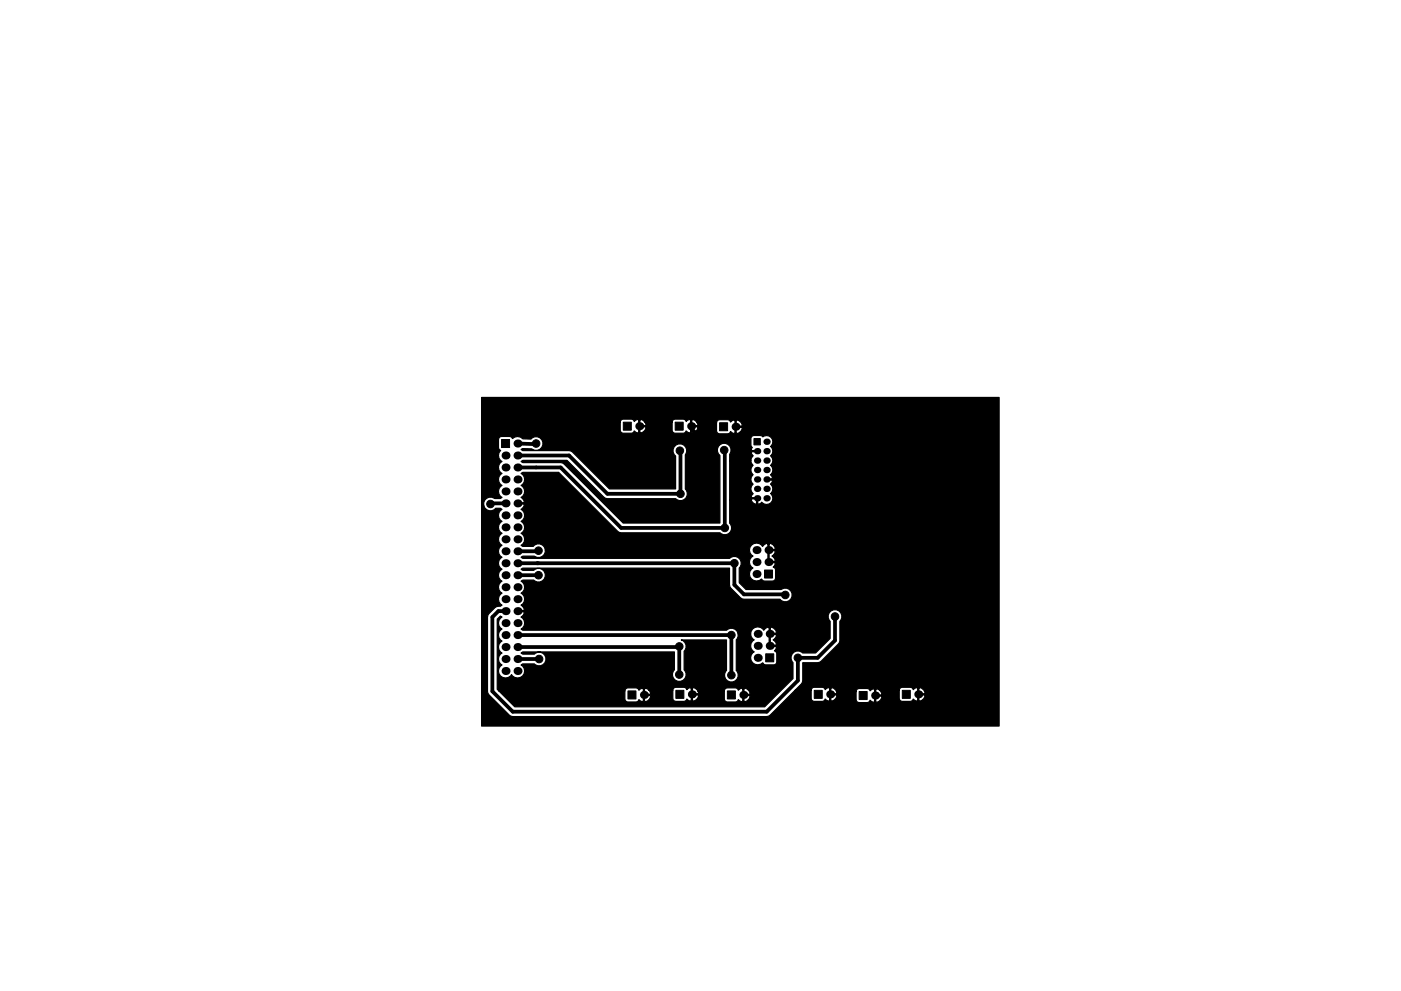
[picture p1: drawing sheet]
<svg xmlns="http://www.w3.org/2000/svg" width="297mm" height="210mm" viewBox="0 0 297 210" stroke-linecap="round" stroke-linejoin="round" font-family="sans-serif">
<g fill="#000" stroke="#000" stroke-width=".21">
<path d="M106.3 93.3h1.7v1.7h-1.7zM132.2 89.6h1.6v1.7h-1.6zM143.2 89.6h1.7v1.7h-1.7zM152.6 89.7h1.7v1.7h-1.7zM159.9 93h1.3v1.4h-1.3zM162.1 120.9h1.7v1.7h-1.7zM162.3 138.7h1.7v1.7h-1.7zM133.1 146.6h1.7v1.7h-1.7zM143.3 146.5h1.7v1.7h-1.7zM154.2 146.6h1.7v1.7h-1.7zM172.6 146.5h1.7v1.7h-1.7zM182.2 146.7h1.7v1.7h-1.7z"/>
<path d="M191.3 146.5h1.7v1.7h-1.7z"/>
<circle cx="113.7" cy="94.1" r=".8"/>
<circle cx="120.4" cy="90.7" r=".8"/>
<circle cx="132.7" cy="99.1" r=".8"/>
<circle cx="144.1" cy="95.6" r=".8"/>
<circle cx="148.8" cy="96.3" r=".8"/>
<circle cx="153.5" cy="95.5" r=".8"/>
<circle cx="174.8" cy="94.4" r=".8"/>
<circle cx="202.8" cy="92.6" r="2.1"/>
<circle cx="104" cy="106.9" r=".8"/>
<circle cx="114.2" cy="116.8" r=".8"/>
<circle cx="120.8" cy="110.9" r=".8"/>
<circle cx="141.9" cy="108.7" r=".8"/>
<circle cx="144.3" cy="104.8" r=".8"/>
<circle cx="153.7" cy="112" r=".8"/>
<circle cx="155.7" cy="119.5" r=".8"/>
<circle cx="166" cy="103" r=".8"/>
<circle cx="176.8" cy="109.3" r=".8"/>
<circle cx="114.2" cy="122" r=".8"/>
<circle cx="114.3" cy="139.8" r=".8"/>
<circle cx="126.7" cy="128.9" r=".8"/>
<circle cx="144" cy="137.2" r=".8"/>
<circle cx="144" cy="129" r=".8"/>
<circle cx="155.1" cy="134.7" r=".8"/>
<circle cx="166.5" cy="126.2" r=".8"/>
<circle cx="169.2" cy="139.6" r=".8"/>
<circle cx="177" cy="130.8" r=".8"/>
<circle cx="182.9" cy="120.6" r=".8"/>
<circle cx="191.5" cy="129.8" r=".8"/>
<circle cx="116" cy="146.4" r=".8"/>
<circle cx="124.6" cy="146.4" r=".8"/>
<circle cx="144" cy="143.1" r=".8"/>
<circle cx="155.1" cy="143.3" r=".8"/>
<circle cx="178.2" cy="141.4" r=".8"/>
<circle cx="187.6" cy="141.2" r=".8"/>
<circle cx="202.8" cy="144.3" r="2.1"/>
</g>
<g fill="#000">
<circle cx="107.2" cy="96.6" r=".85"/>
<circle cx="107.2" cy="99.2" r=".85"/>
<circle cx="109.7" cy="94.1" r=".85"/>
<circle cx="109.7" cy="96.6" r=".85"/>
<circle cx="109.7" cy="99.2" r=".85"/>
<circle cx="135.5" cy="90.4" r=".85"/>
<circle cx="146.5" cy="90.4" r=".85"/>
<circle cx="156" cy="90.5" r=".85"/>
<circle cx="160.5" cy="99.7" r=".67"/>
<circle cx="160.5" cy="95.7" r=".67"/>
<circle cx="160.5" cy="97.7" r=".67"/>
<circle cx="162.5" cy="97.7" r=".67"/>
<circle cx="162.5" cy="95.7" r=".67"/>
<circle cx="162.5" cy="93.7" r=".67"/>
<circle cx="162.5" cy="99.7" r=".67"/>
<circle cx="107.2" cy="119.5" r=".85"/>
<circle cx="107.2" cy="106.8" r=".85"/>
<circle cx="107.2" cy="109.3" r=".85"/>
<circle cx="107.2" cy="111.9" r=".85"/>
<circle cx="107.2" cy="114.4" r=".85"/>
<circle cx="107.2" cy="101.7" r=".85"/>
<circle cx="107.2" cy="104.3" r=".85"/>
<circle cx="107.2" cy="117" r=".85"/>
<circle cx="109.7" cy="101.7" r=".85"/>
<circle cx="109.7" cy="104.3" r=".85"/>
<circle cx="109.7" cy="106.8" r=".85"/>
<circle cx="109.7" cy="109.3" r=".85"/>
<circle cx="109.7" cy="114.4" r=".85"/>
<circle cx="109.7" cy="111.9" r=".85"/>
<circle cx="109.7" cy="119.5" r=".85"/>
<circle cx="109.7" cy="117" r=".85"/>
<circle cx="160.4" cy="119.2" r=".85"/>
<circle cx="160.4" cy="116.7" r=".85"/>
<circle cx="160.5" cy="103.7" r=".67"/>
<circle cx="160.5" cy="101.7" r=".67"/>
<circle cx="160.5" cy="105.7" r=".67"/>
<circle cx="162.5" cy="101.7" r=".67"/>
<circle cx="162.5" cy="103.7" r=".67"/>
<circle cx="162.5" cy="105.7" r=".67"/>
<circle cx="162.9" cy="119.2" r=".85"/>
<circle cx="162.9" cy="116.7" r=".85"/>
<circle cx="107.2" cy="132.2" r=".85"/>
<circle cx="107.2" cy="124.6" r=".85"/>
<circle cx="107.2" cy="129.7" r=".85"/>
<circle cx="107.2" cy="122" r=".85"/>
<circle cx="107.2" cy="134.7" r=".85"/>
<circle cx="107.2" cy="137.3" r=".85"/>
<circle cx="107.2" cy="139.8" r=".85"/>
<circle cx="107.2" cy="127.1" r=".85"/>
<circle cx="109.7" cy="129.7" r=".85"/>
<circle cx="109.7" cy="127.1" r=".85"/>
<circle cx="109.7" cy="137.3" r=".85"/>
<circle cx="109.7" cy="139.8" r=".85"/>
<circle cx="109.7" cy="122" r=".85"/>
<circle cx="109.7" cy="134.7" r=".85"/>
<circle cx="109.7" cy="124.6" r=".85"/>
<circle cx="109.7" cy="132.2" r=".85"/>
<circle cx="160.4" cy="121.8" r=".85"/>
<circle cx="160.7" cy="137" r=".85"/>
<circle cx="160.7" cy="139.6" r=".85"/>
<circle cx="160.7" cy="134.5" r=".85"/>
<circle cx="163.2" cy="137" r=".85"/>
<circle cx="163.2" cy="134.5" r=".85"/>
<circle cx="107.2" cy="142.4" r=".85"/>
<circle cx="109.7" cy="142.4" r=".85"/>
<circle cx="136.5" cy="147.4" r=".85"/>
<circle cx="146.7" cy="147.3" r=".85"/>
<circle cx="157.6" cy="147.4" r=".85"/>
<circle cx="176" cy="147.3" r=".85"/>
<circle cx="185.5" cy="147.6" r=".85"/>
<circle cx="194.7" cy="147.3" r=".85"/>
</g>
<g fill="none" stroke="#000" stroke-width=".8">
<path d="M109.7 94.1l3.8 .1 .2-.1M144.1 95.6l.2 .2v9h-15.5l-8.2-8.2h-10.9M146.5 90.4v.5l2.3 2.3v12.3l-3.1 3.2h-3.8M153.5 95.5l.2 .1v16.4h-22l-12.8-12.8h-9.2M174.8 94.4l2 2v12.9M202.8 92.6v51.7M107.2 106.8h-3.1l-.1 .1M109.7 119.5h46v4.6l2 2h8.7l.1 .1M114.2 116.8l-.2 .2h-4.3M107.2 129.7h-1.5l-1.3 1.2v15.8l4.3 4.3h53.9l6.6-6.6v-4.8M109.7 122h4.5M109.7 139.8h4.6"/>
<path d="M109.7 137.3h34.2l.1-.1v5.9M109.7 134.7h45.4v8.6M126.7 128.9l.2 .1h17.1M169 139.4l.2 .2M176.9 130.9l.1-.1v5.1l-3.6 3.7h-4.2M182.9 120.6l8.6 8.7v.5M116 146.4h8.6"/>
</g>
<path d="M102.1 84.3h109.7v69.7h-109.7v-46.8h.5l.2 .5a1.44 1.44 0 0 0 2.3 .1h1l.3 .3-.3 .2a1.46 1.46 0 0 0 .3 2.3 1.44 1.44 0 0 0 0 2.6 1.44 1.44 0 0 0 0 2.5 1.44 1.44 0 0 0 0 2.5 1.44 1.44 0 0 0 0 2.6 1.44 1.44 0 0 0 0 2.5 1.44 1.44 0 0 0 0 2.6 1.44 1.44 0 0 0 0 2.5l-.3 .2-.8 .1-.4 .2-1.2 1.3-.3 .7v15.8l.3 .7 4.6 4.6h54.3l.7-.3 5.3-5.2h3.4v1.7l.4 .6h1.9l.5-.2 .2-.3 .7 .5 .2-.2v-1.2h.2v1.2a1.08 1.08 0 0 0 1.4-.9l-.2-.3h-1.4v-1.4h.2v1.2h1.2l.2-.2-.1-.3h4.1v1.7a.65 .65 0 0 0 .7 .7l1.9-.1 .4-.4 .7 .4 .2-.1v-1.2h.3v1.2l.2 .1a1.12 1.12 0 0 0 1-1.3h-1.5v-1.5h.3v1.2h1.2l.1-.2-.5-.7h4.2v1.7a.65 .65 0 0 0 .6 .6h1.9l.4-.5 .7 .5 .3-.2v-1.2h.2v1.2l.2 .2a1.12 1.12 0 0 0 1-1.4h-1.5l.1-1.4h.2v1.2h1.2l.1-.2a1.19 1.19 0 0 0-1.5-1l-.3-.1-.7 .4-.3-.4-2-.1a.65 .65 0 0 0-.6 .7h-4.2l-.6-.4-.2 .1a.86 .86 0 0 0-1.2 .4l-.4-.5h-1.9l-.5 .2-.2 .4h-4.1l-.6-.7-.4-.1-.3 .1a.86 .86 0 0 0-1.1 .3l-.4-.4-2-.1-.4 .2-.2 .5h-3.4l1.5-1.7 .1-4.2 3.6-.1 4.2-4.2 .1-4.5a1.45 1.45 0 0 0 0-2 1.45 1.45 0 0 0-2.1 0 1.45 1.45 0 0 0 0 2v3.7l-3.1 3h-2.7l-.2-.1a1.45 1.45 0 0 0-2 .2 1.45 1.45 0 0 0 .1 2v3.4l-6 6h-53l-3.3-3.4h26.7v1.7a.65 .65 0 0 0 .6 .6h2l.4-.5 .7 .5 .2-.1v-1.2h.3v1.2l.2 .1a1.12 1.12 0 0 0 .9-1.3h-1.4v-1.5h.3v1.2h1.1l.2-.2-.4-.6h5v1.7a.65 .65 0 0 0 .7 .6h1.9l.4-.5 .7 .5 .3-.2v-1.2h.2v1.2l.2 .2a1.12 1.12 0 0 0 1-1.4h-1.5l.1-1.4h.2v1.2h1.2l.1-.2-.1-.4h5.6v1.9l.6 .4h2l.3-.5 .8 .5 .2-.1v-1.2h.2v1.2a1.08 1.08 0 0 0 1.3-1l-.1-.2h-1.4v-1.5h.2v1.2h1.2a1.07 1.07 0 0 0-1.4-1.2l-.2-.1-.8 .4-.3-.4-2-.1a.65 .65 0 0 0-.6 .7h-5.6l-.5-.6-.5-.1-.2 .1-.5-.1-.7 .4-.4-.4-1.9-.1a.65 .65 0 0 0-.7 .7h-5l-.7-.5-.2 .1a.86 .86 0 0 0-1.2 .3l-.4-.4-2-.1-.4 .2-.2 .5h-26.7l-.4-.3v-14.9l.7-.7 .3 .2a1.44 1.44 0 0 0 0 2.6 1.44 1.44 0 0 0 0 2.5 1.44 1.44 0 0 0 0 2.6 1.44 1.44 0 0 0 0 2.5 1.48 1.48 0 0 0-.3 2.3 1.48 1.48 0 0 0 2.4-.3 1.48 1.48 0 0 0 2.3 .3 1.48 1.48 0 0 0-.3-2.3l.3-.2h2.5l.2 .1a1.46 1.46 0 0 0 2-.3 1.46 1.46 0 0 0-.2-1.9 1.46 1.46 0 0 0-2 0h-2.5l-.3-.2 .3-.3h32.2v3.8l-.2 .2a1.46 1.46 0 0 0 .3 2 1.46 1.46 0 0 0 2-.2 1.46 1.46 0 0 0 0-2v-4l.1-.1a1.44 1.44 0 0 0-.8-2.2h9.6v6.5a1.45 1.45 0 0 0 0 2 1.45 1.45 0 0 0 2.1 0 1.45 1.45 0 0 0 0-2v-6.6l.4-.7v-.5h2.6l.2 .6 .6 .7a1.44 1.44 0 0 0 0 2.5 1.49 1.49 0 0 0-.4 2.2 1.49 1.49 0 0 0 2.2 .1l.2 .3 .4 .2h1.7l.6-.4 .1-2-.2-.4-.3-.2 .4-.7-.1-.2h-1.5l.1-2.6h.2v2.3h1.2l.1-.2-.1-.4-.6-.5 .6-.5 .1-.5-.1-.2h-1.5l.1-1.4h.2v1.2h1.2l.1-.3a1.22 1.22 0 0 0-1.5-.9 1.03 1.03 0 0 0-1.2 .5 1.5 1.5 0 0 0-1.7-.6 1.5 1.5 0 0 0-1.1 1.4h-2.6a1.44 1.44 0 0 0-2.4-.8h-43.3l-.3-.2 .3-.2a1.46 1.46 0 0 0-.3-2.4l.5-.5 .2-.4-.2-.2h-1.4v-.3h1.4l.2-.2-.2-.4-.5-.5 .3-.2a1.46 1.46 0 0 0-.3-2.3 1.44 1.44 0 0 0 0-2.6l.3-.2h2.4l.2 .2a1.46 1.46 0 0 0 1.9-.3 1.46 1.46 0 0 0-.1-2 1.46 1.46 0 0 0-2 0h-2.4l-.3-.2 .3-.3h43.9v4l2.6 2.6h8.1a1.45 1.45 0 0 0 2 .3 1.45 1.45 0 0 0 .3-2.1 1.45 1.45 0 0 0-2.1-.2h-7.4l-1.5-1.5v-3.1l.2-.2a1.45 1.45 0 0 0-.2-1.9 1.45 1.45 0 0 0-2 .1h-43.9l-.3-.3 .3-.2h2.5a1.43 1.43 0 0 0 1.6 .1 1.43 1.43 0 0 0 .7-1.4h43.3l.1 .6 .7 .7a1.44 1.44 0 0 0 0 2.5 1.49 1.49 0 0 0-.5 2.2 1.49 1.49 0 0 0 2.3 .1l.1 .3 .5 .2h1.7l.6-.4v-2l-.1-.4-.4-.2 .5-.7-.1-.2h-1.5v-2.6h.3v2.3h1.2l.1-.2-.2-.4-.5-.5 .5-.5 .2-.4-.1-.3h-1.5v-1.4h.3v1.2h1.2l.1-.2a1.22 1.22 0 0 0-1.6-1 1.03 1.03 0 0 0-1.1 .5 1.5 1.5 0 0 0-1.7-.6 1.5 1.5 0 0 0-1.1 1.4h-43.3v-.1a1.45 1.45 0 0 0-1.1-1.2 1.45 1.45 0 0 0-1.4 .5h-2.3l-.3-.2 .3-.2a1.46 1.46 0 0 0-.3-2.3 1.44 1.44 0 0 0 0-2.6 1.44 1.44 0 0 0 0-2.5l.5-.5 .2-.4-.2-.3h-1.4v-.2h1.4l.2-.3-.2-.4-.5-.5 .3-.2a1.46 1.46 0 0 0-.3-2.3 1.44 1.44 0 0 0 0-2.5l.3-.3h7.6l12.9 12.8h21.4a1.44 1.44 0 0 0 2 0 1.44 1.44 0 0 0 0-2v-5h4.6a.95 .95 0 0 0 1.1 .9v-1.1h-1l-.1 .2h-4.6v-8.3h4.5l.1 .5 .4 .5-.1 .1a1.28 1.28 0 0 0 .1 1.9 1.26 1.26 0 0 0 0 2 1.26 1.26 0 0 0 0 2l-.4 .7 .1 .2h1.3v1.3l.2 .1 .6-.5a1.31 1.31 0 0 0 2 .2 1.31 1.31 0 0 0-.1-2 1.26 1.26 0 0 0 0-2l.4-.7-.1-.2-1.3 .1v-.3h1.3l.1-.2-.4-.7 .1-.1a1.28 1.28 0 0 0-.1-1.9 1.26 1.26 0 0 0 0-2 1.26 1.26 0 0 0 0-2 1.3 1.3 0 0 0 .2-1.8 1.3 1.3 0 0 0-1.9-.2l-.5-.3h-1.3a.65 .65 0 0 0-.7 .6v1.4l.3 .5-.2 .5 .1 .2h1.3v.2h-1.3l-.1 .2 .4 .7-.4 .5-.1 .5h-4.5v-1.3a1.45 1.45 0 0 0-.3-2.1 1.45 1.45 0 0 0-2 .3 1.45 1.45 0 0 0 .2 2v14.4h-20.5l-12.8-12.8-8.5-.1-.3-.2 .3-.2h9.4l8.2 8 14.9 .1a1.44 1.44 0 0 0 2 0 1.44 1.44 0 0 0 0-2l.1-7.4a1.46 1.46 0 0 0-.4-2 1.46 1.46 0 0 0-2 .3 1.46 1.46 0 0 0 .2 2v7h-14l-8.2-8-10.2-.1-.3-.2 .3-.2h2a1.45 1.45 0 0 0 2-.2 1.45 1.45 0 0 0-.2-2 1.45 1.45 0 0 0-2 .2l-1.8-.1a1.56 1.56 0 0 0-2.2 0l-.1-.3-.5-.2h-1.7l-.4 .2-.2 .5v1.7l.2 .4 .3 .2a1.45 1.45 0 0 0 .2 2.3 1.44 1.44 0 0 0 0 2.6 1.44 1.44 0 0 0 0 2.5 1.44 1.44 0 0 0 0 2.5l-.3 .3-1.3-.1a1.46 1.46 0 0 0-1.6 0 1.46 1.46 0 0 0-.6 1.5h-.5v-17.6h29.4v1.7a.65 .65 0 0 0 .7 .6h1.9l.4-.5 .7 .5 .2-.2v-1.1h.3v1.1l.2 .2a1.12 1.12 0 0 0 1-1.3h-1.5v-1.5h.3v1.2h1.2l.1-.2-.3-.5h5.8v1.7l.4 .6h2l.4-.2 .2-.3 .7 .5 .2-.2v-1.1h.3v1.1a1.08 1.08 0 0 0 1.3-.9l-.1-.2h-1.5v-1.5h.3v1.2h1.2l.1-.2-.2-.4h4.1v1.7a.65 .65 0 0 0 .7 .6h1.9l.4-.5 .7 .5 .2-.1v-1.2h.3v1.2l.2 .1a1.12 1.12 0 0 0 1-1.3h-1.5v-1.5h.3v1.2h1.2l.1-.2a1.19 1.19 0 0 0-1.6-1l-.2-.1-.7 .4-.4-.4-1.9-.1a.65 .65 0 0 0-.7 .7h-4.1l-.5-.5-.4-.2-.2 .1-.5-.1-.7 .4-.4-.4-1.9-.1a.65 .65 0 0 0-.7 .7h-5.8l-.8-.6-.2 .1-.5-.1-.7 .4-.4-.4-1.9-.1a.65 .65 0 0 0-.7 .7h-29.4z" fill="#000" stroke="#000" stroke-width=".25"/>
</svg>
